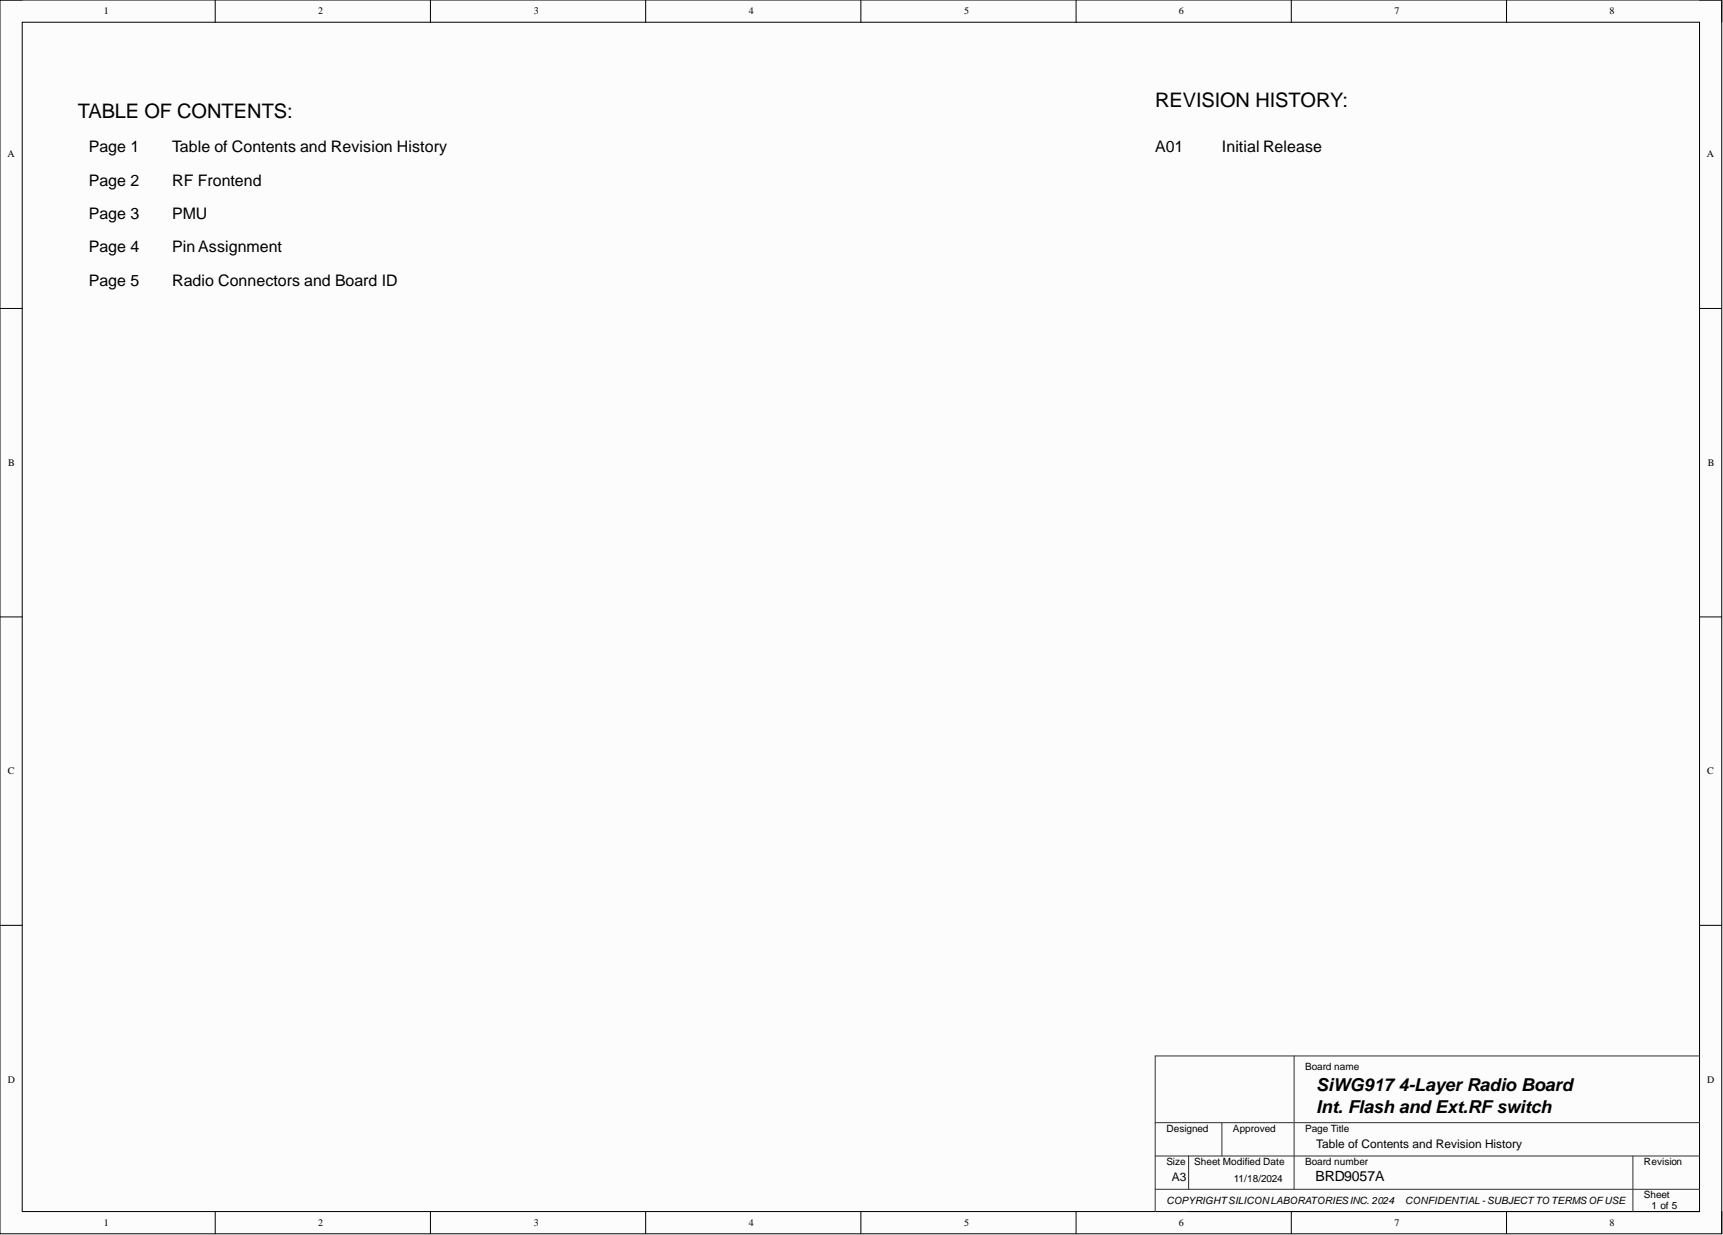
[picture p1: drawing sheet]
<svg xmlns="http://www.w3.org/2000/svg" width="393mm" height="282mm" viewBox="0 0 393 282" stroke-linecap="round" stroke-linejoin="round" font-family="sans-serif">
<defs><g id="words">
<g font-size="4.6">
<text x="17.8" y="27">TABLE OF CONTENTS:</text>
<text x="263.7" y="24.4">REVISION HISTORY:</text>
</g>
<g font-size="4.1">
<text x="300.5" y="249">SiWG917 4-Layer Radio Board</text>
<text x="300.5" y="254.1">Int. Flash and Ext.RF switch</text>
</g>
<g font-size="3.6">
<text x="20.3" y="34.8">Page 1</text>
<text x="39.3" y="34.8">Table of Contents and Revision History</text>
<text x="263.7" y="34.8">A01</text>
<text x="278.9" y="34.8">Initial Release</text>
<text x="20.3" y="42.4">Page 2</text>
<text x="39.3" y="42.4">RF Frontend</text>
<text x="20.3" y="50">Page 3</text>
<text x="39.3" y="50">PMU</text>
<text x="20.3" y="57.6">Page 4</text>
<text x="39.3" y="57.6">PinAssignment</text>
<text x="20.3" y="65.2">Page 5</text>
<text x="39.3" y="65.2">Radio Connectors and Board ID</text>
</g>
<text font-size="3.2" x="300.3" y="269.5">BRD9057A</text>
<g font-size="2.7">
<text x="300.5" y="262">Table of Contents and Revision History</text>
<text x="267.5" y="269.6">A3</text>
</g>
<g font-size="2.3">
<text x="23.7" y="3.3">1</text>
<text x="72.6" y="3.3">2</text>
<text x="121.9" y="3.3">3</text>
<text x="170.9" y="3.3">4</text>
<text x="220.1" y="3.3">5</text>
<text x="269.1" y="3.3">6</text>
<text x="318.3" y="3.3">7</text>
<text x="367.4" y="3.3">8</text>
<text x="1.7" y="35.9">A</text>
<text x="389.7" y="35.9">A</text>
<text x="1.9" y="106.4">B</text>
<text x="389.8" y="106.4">B</text>
<text x="1.8" y="176.7">C</text>
<text x="389.8" y="176.7">C</text>
<text x="298" y="244.3">Board name</text>
<text x="1.8" y="247.2">D</text>
<text x="389.8" y="247.2">D</text>
<text x="266.3" y="258.3">Designed</text>
<text x="281.5" y="258.3">Approved</text>
<text x="298" y="258.3">Page Title</text>
<text x="266.3" y="265.9">Size</text>
<text x="272.6" y="265.9">Sheet Modified Date</text>
<text x="281.7" y="269.7">11/18/2024</text>
<text x="298" y="265.9">Board number</text>
<text x="375.3" y="265.9">Revision</text>
<text x="266.3" y="274.7">COPYRIGHTSILICONLABORATORIESINC. 2024</text>
<text x="320.8" y="274.7">CONFIDENTIAL -SUBJECTTO TERMSOFUSE</text>
<text x="375.3" y="273.5">Sheet</text>
<text x="23.7" y="279.8">1</text>
<text x="72.6" y="279.8">2</text>
<text x="121.9" y="279.8">3</text>
<text x="170.9" y="279.8">4</text>
<text x="220.1" y="279.8">5</text>
<text x="269.1" y="279.8">6</text>
<text x="318.3" y="279.8">7</text>
<text x="367.4" y="279.8">8</text>
<text x="377" y="276">1 of 5</text>
</g>
</g></defs>
<path d="M0 0h393.1v281.6h-393.1z" fill-rule="evenodd" fill="#fffcf8"/>
<path d="M0 0h393.1v281.6h-393.1z" fill="none" stroke="#000" stroke-width=".23"/>
<path d="M5.1 5.1h382.9v271.4h-382.9z" fill-rule="evenodd" fill="#fffcf8"/>
<g fill="none" stroke="#000" stroke-width=".23">
<path d="M0 0h5.1M5.1 5.1h382.9v271.4h-382.9zM49.1 0v5.1M98.3 0v5.1M147.4 0v5.1M196.5 0v5.1M245.7 0v5.1M294.8 0v5.1M343.9 0v5.1M388 0h5.1v5.1M0 70.4h5.1M388 70.4h5.1"/>
<path d="M0 140.8h5.1M388 140.8h5.1M0 211.2h5.1M388 211.2h5.1M49.1 276.5v5.1M98.3 276.5v5.1M147.4 276.5v5.1M196.5 276.5v5.1M245.7 276.5v5.1M271.3 276.5h116.7M294.8 276.5v5.1M343.9 276.5v5.1"/>
<path d="M393.1 276.5v5.1"/>
</g>
<path d="M263.7 256.2h124.3M278.9 256.2v7.6M295.4 241v30.4M388 241h-124.3v35.5M263.7 271.4h124.3M263.7 263.8h124.3M271.3 263.8v7.6M372.8 263.8v12.7" fill="none" stroke="#434343" stroke-width=".25"/>
<use href="#words"/>
</svg>
